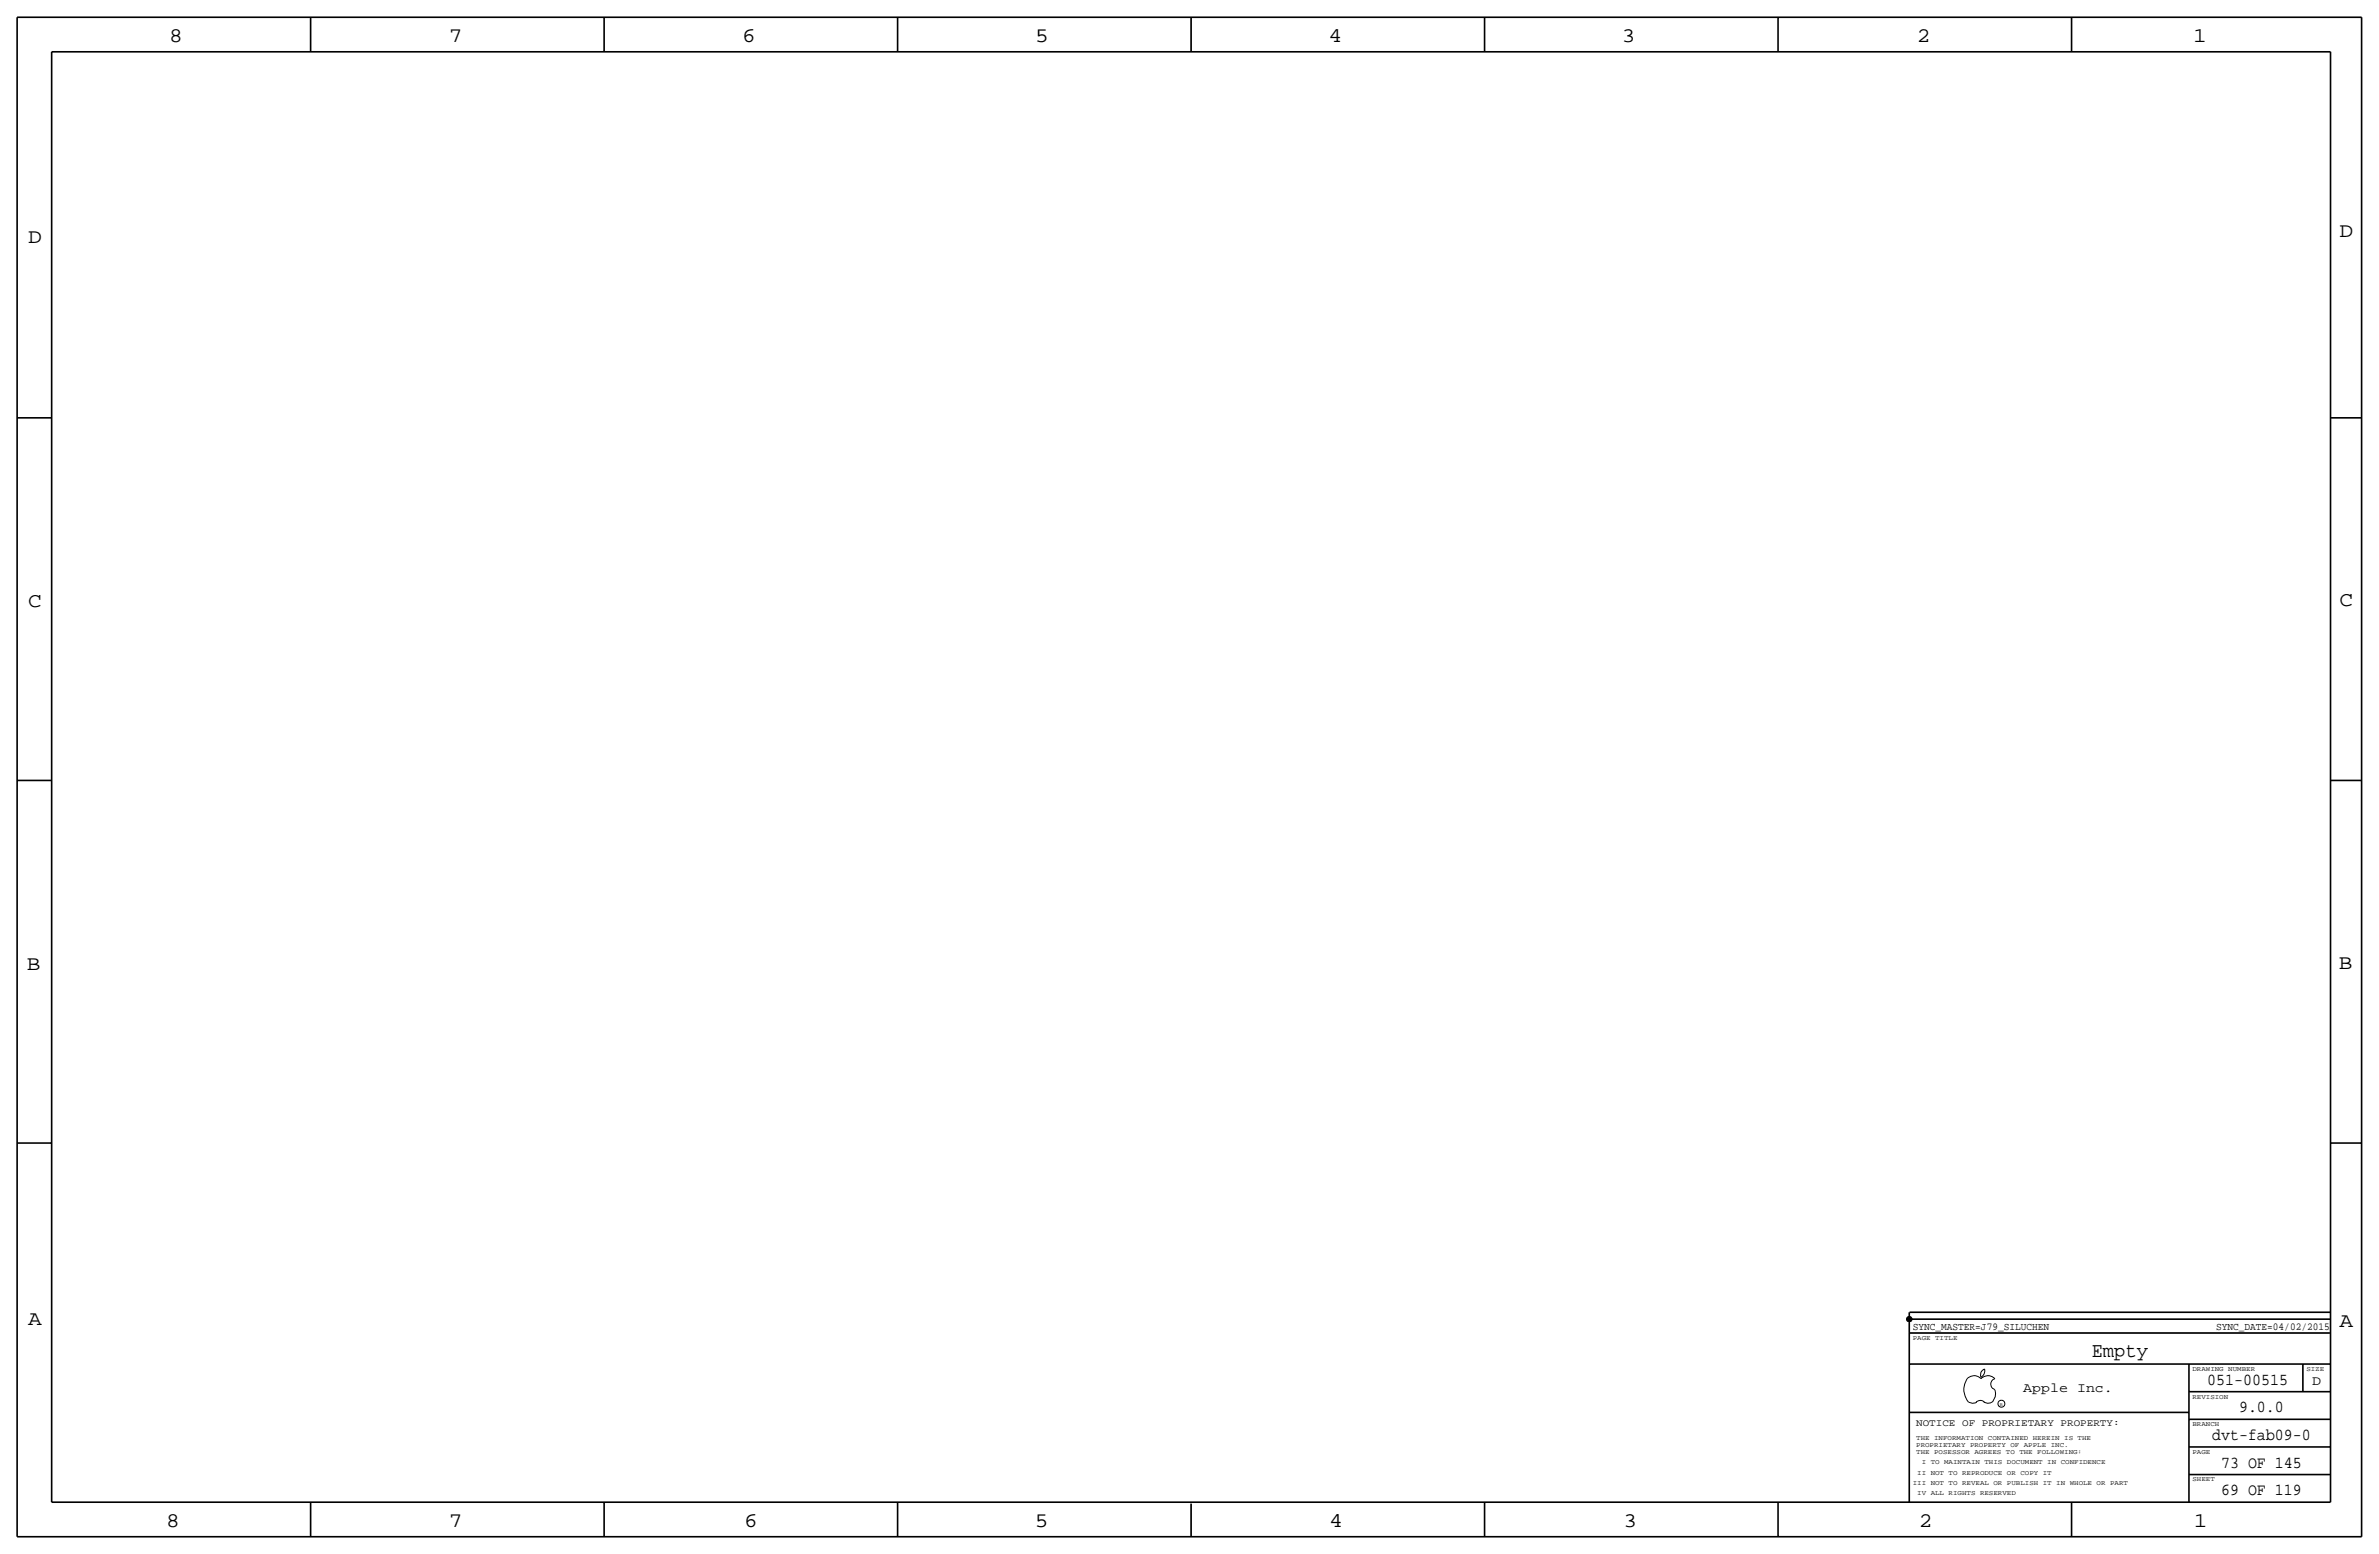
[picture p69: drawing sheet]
<svg xmlns="http://www.w3.org/2000/svg" width="875mm" height="572mm" viewBox="0 0 875 572" stroke-linecap="round" stroke-linejoin="round" font-family="sans-serif">
<defs><g id="words">
<text font-size="7.7" x="769.4" y="499.1">Empty</text>
<g font-size="7.6">
<text x="62.2" y="15.5">8</text>
<text x="165" y="15.5">7</text>
<text x="273" y="15.5">6</text>
<text x="380.7" y="15.5">5</text>
<text x="488.6" y="15.5">4</text>
<text x="596.6" y="15.5">3</text>
<text x="705.1" y="15.5">2</text>
<text x="806.7" y="15.5">1</text>
<text x="10.4" y="89.4">D</text>
<text x="860.5" y="87.1">D</text>
<text x="10.4" y="223.3">C</text>
<text x="860.5" y="222.8">C</text>
<text x="9.8" y="356.6">B</text>
<text x="860.2" y="356.4">B</text>
<text x="10.4" y="487.4">A</text>
<text x="860.5" y="488.2">A</text>
<text x="61.2" y="561.6">8</text>
<text x="165" y="561.6">7</text>
<text x="273.8" y="561.6">6</text>
<text x="380.7" y="561.6">5</text>
<text x="488.9" y="561.6">4</text>
<text x="597.1" y="561.6">3</text>
<text x="705.8" y="561.6">2</text>
<text x="806.9" y="561.6">1</text>
</g>
<g font-size="6.2">
<text x="811.9" y="509.3">051-00515</text>
<text x="823.6" y="519.4">9.0.0</text>
<text x="813.7" y="529.6">dvt-fab09-0</text>
<text x="817" y="539.7">73 OF 145</text>
<text x="817" y="549.9">69 OF 119</text>
</g>
<g font-size="5">
<text x="850.5" y="509.3">D</text>
<text x="744.2" y="511.8">Apple Inc.</text>
</g>
<g font-size="3.9">
<text x="703.5" y="488.9">SYNC_MASTER=J79_SILUCHEN</text>
<text x="815.1" y="488.9">SYNC_DATE=04/02/2015</text>
</g>
<text font-size="3.7" x="704.8" y="524.5">NOTICE OF PROPRIETARY PROPERTY:</text>
<g font-size="2.5">
<text x="703.5" y="492.8">PAGE TITLE</text>
<text x="806.4" y="504.2">DRAWING NUMBER</text>
<text x="848.3" y="504.2">SIZE</text>
<text x="806.4" y="514.4">REVISION</text>
<text x="806.4" y="524.5">BRANCH</text>
<text x="704.8" y="532.1">PROPRIETARY PROPERTY OF APPLE INC.</text>
<text x="704.8" y="529.6">THE INFORMATION CONTAINED HEREIN IS THE</text>
<text x="704.8" y="534.7">THE POSESSOR AGREES TO THE FOLLOWING:</text>
<text x="706.8" y="538.5">I TO MAINTAIN THIS DOCUMENT IN CONFIDENCE</text>
<text x="806.4" y="534.7">PAGE</text>
<text x="705.2" y="542.3">II NOT TO REPRODUCE OR COPY IT</text>
<text x="806.4" y="544.8">SHEET</text>
<text x="703.5" y="546.1">III NOT TO REVEAL OR PUBLISH IT IN WHOLE OR PART</text>
<text x="705.2" y="549.9">IV ALL RIGHTS RESERVED</text>
</g>
<text font-size="1.8" x="735.5" y="516.9">R</text>
</g></defs>
<g fill="none" stroke="#000" stroke-width=".6" stroke-linecap="butt">
<path d="M6.3 6.4v558.7zM6.3 6.4h862.3zM19 19.1h838.2zM19 19.1v533.4zM114.2 6.4v12.7zM222.2 6.4v12.7zM330.1 6.4v12.7zM438.1 6.4v12.7zM546 6.4v12.7zM654 6.4v12.7zM761.9 6.4v12.7zM857.2 19.1v533.4z"/>
<path d="M868.6 6.4v558.7zM6.3 153.7h12.7zM857.2 153.7h11.4zM6.3 287h12.7zM857.2 287h11.4zM6.3 420.4h12.7zM857.2 420.4h11.4zM702.3 490.2h154.9zM702.3 482.6v2.5zM702.3 485.1h154.9zM702.3 485.1v5.1zM702.3 490.2v62.3z"/>
<path d="M702.4 482.6h154.8zM702.3 501.6h154.9zM702.3 519.4h102.8zM805.1 501.6v50.8zM805.1 511.8h52.1zM847 501.6v10.2zM805.1 522h52.1zM805.1 532.1h52.1zM19 552.5h838.2zM114.2 552.4v12.7zM222.2 552.5v12.7zM330.1 552.5v12.7z"/>
<path d="M438.1 553v12.1zM546 552.5v12.7zM654 552.5v12.7zM761.9 552.5v12.7zM805.1 542.3h52.1zM6.3 565.1h862.3z"/>
</g>
<circle cx="702.3" cy="485.1" r="1.02" fill="#000" stroke="#000" stroke-width=".37"/>
<g fill="none" stroke="#000" stroke-width=".37">
<path d="M724.1 515.6l.5 .2a2.67 2.67 0 0 0 2.5-.2M726.8 515.7a2.09 2.09 0 0 1 3.1 0M728.6 506.5a2.69 2.69 0 0 0 1.3-3 2.26 2.26 0 0 0-1.3 3M729.7 515.6l.4 .2a2.67 2.67 0 0 0 2.6-.2M733.7 511.1a4.5 4.5 0 0 1-1 4.6M733.8 511a2.08 2.08 0 0 1-1.6-2 2.08 2.08 0 0 1 1.6-2 3.4 3.4 0 0 0-5.1 0 3.6 3.6 0 0 0-3.9-.8 3.6 3.6 0 0 0-2.3 3.3 7.1 7.1 0 0 0 1.6 6.2"/>
<circle cx="736.1" cy="516.2" r="1.28"/>
</g>
<use href="#words"/>
</svg>
